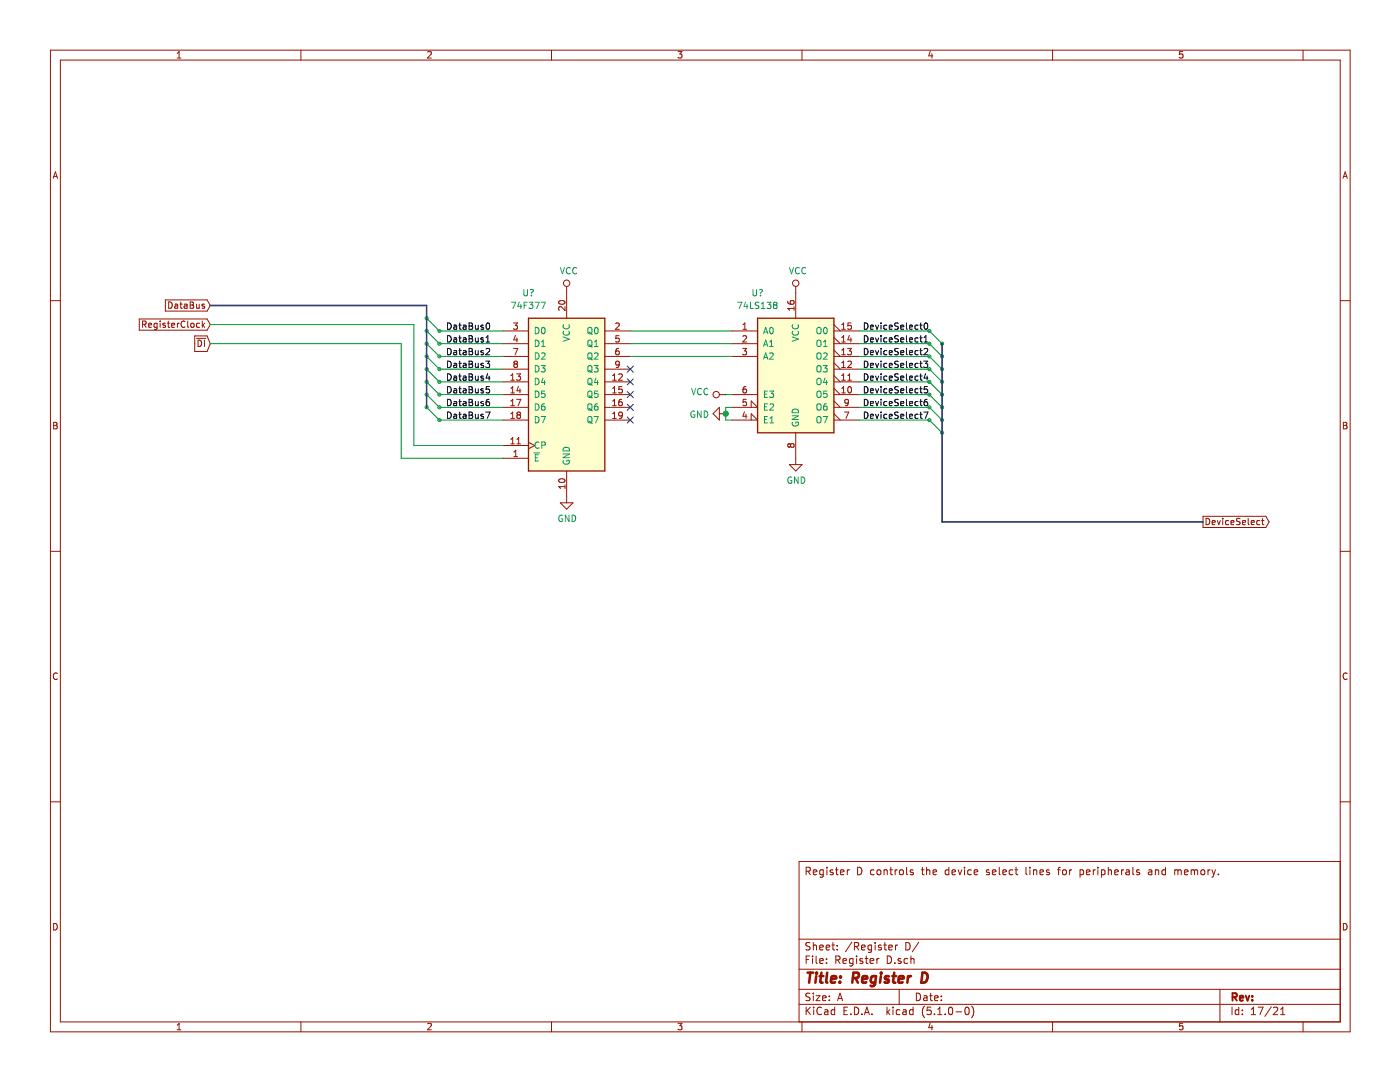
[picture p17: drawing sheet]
<svg xmlns="http://www.w3.org/2000/svg" width="279mm" height="216mm" viewBox="0 0 279 216" stroke-linecap="round" stroke-linejoin="round" font-family="sans-serif">
<g fill="none" stroke="#981200" stroke-width=".2">
<path d="M10.1 10h259.3v195.9h-259.3zM12 12h255.5v191.9h-255.5zM35.4 11.6h.7M35.4 10.6l.3-.3v1.3M60.1 10v2M85.3 10.4l.6-.1 .2 .3-.8 1h.8M110.1 10v2M135.3 10.3h.8l-.4 .5 .3 .1v.6l-.1 .1-.6-.1M160.1 10v2M185.7 10.2l-.4 1h.9M186 10.7v.9M210.1 10v2"/>
<path d="M236 10.3h-.6v.6l.2-.1h.4v.7l-.1 .1-.5-.1M260.1 10v2M10.6 35.6l.5-1.3 .4 1.3M10.7 35.2h.7M268 35.6l.5-1.3 .4 1.3M268.1 35.2h.7M10.1 60h1.9M33 59.8h8.3l.7 1.2-.7 1.1h-8.3zM113.1 57.1v6.4M158.8 57.1v6.4M267.5 60h1.9M27.8 63.7h13.5l.7 1.1-.7 1.1h-13.5z"/>
<path d="M28.5 64.7h.6v-.5l-.6-.1v1.2M28.8 64.7l.4 .6M29.7 64.9l.6-.1-.1-.3h-.3l-.2 .2v.6h.5M31.3 64.5h-.3l-.3 .2 .2 .6h.4M31.3 64.5v1.1l-.2 .2-.3-.1M32 64.1v.1M32 64.5v.8M33 64.5h-.3l-.2 .2 .1 .1 .4 .2v.3h-.5M33.4 64.5h.5M33.6 64.1v1.1l.3 .1M33.7 60.2a.64 .64 0 0 1 .7 .7 .64 .64 0 0 1-.7 .6zM34.2 64.9l.7-.1-.1-.3h-.4l-.2 .2 .1 .6h.5"/>
<path d="M34.9 60.7h.5l.1 .8M35.4 64.5v.8M35.5 61h-.5l-.1 .2 .1 .3h.5M35.8 64.5l-.4 .2M35.9 60.7h.5M36.1 60.2v1.1l.3 .2M36.8 60.7h.5v.8M36.9 64.2a.56 .56 0 0 0-.8 .5 .56 .56 0 0 0 .8 .5M37.3 61h-.4l-.2 .2 .1 .3h.5M37.5 64.1v1.1l.1 .1M38 60.2l.6 .2v.3l-.2 .2 .3 .2-.1 .4h-.6zM38 60.9h.4"/>
<path d="M38.2 64.5h.3l.2 .2-.1 .6h-.3l-.2-.2zM38.9 67h2.4l.7 1.6-.7 1.5h-2.4zM39.2 60.7l.1 .8 .5-.1M39.2 67.5h1.9M39.5 67.9a.64 .64 0 0 1 .7 .6 .64 .64 0 0 1-.7 .6zM39.8 60.7v.8M39.8 64.5h-.3l-.3 .2 .1 .6h.5M40.4 64.1v1.2M40.5 64.8l.3 .5M40.8 60.7h-.3l-.2 .2 .1 .1 .4 .2v.3h-.5M40.8 67.9v1.2M40.8 64.5l-.4 .5"/>
<path d="M100.4 76.2h5.1M100.4 78.7h5.1M100.4 66h5.1M100.4 68.6h5.1M100.4 71.1h5.1M100.4 73.7h5.1M101.9 75l.4-.4v1.3M101.9 77.5l.4-.4v1.3M101.9 75.9h.8M101.9 78.4h.8M102.5 64.4h.8l-.4 .5 .3 .1 .1 .5-.3 .2-.5-.1M102.5 69.5h.8l-.5 1.3"/>
<path d="M102.8 72.6l-.3-.2 .3-.3h.2l.3 .2-.3 .3M102.8 72.6l-.3 .2v.3l.3 .2h.4l.1-.2v-.3l-.3-.2M102.8 72.6h.2M102.9 66.9l-.4 .9h.8M103.1 74.6h.8l-.4 .5 .3 .1 .1 .4-.3 .3-.5-.2M103.1 79.7h.8l-.5 1.2M103.2 67.4v.8M103.5 77.1l-.3 .9h.7M103.8 77.6v.8M111.6 60.1a.61 .61 0 0 1 .7-.2 .61 .61 0 0 1 .4 .6 .76 .76 0 0 1-1.2-.2zM112.8 61.2v.8l-1-.8-.3 .2 .1 .5M120.7 76.2h5.1"/>
<path d="M120.7 78.7h5.1M120.7 66h5.1M120.7 68.6h5.1M120.7 71.1h5.1M120.7 73.7h5.1M122.3 75.9h.7M122.3 75l.3-.4v1.3M122.3 77.5l.3-.4v1.3M122.3 78.4h.7M122.9 64.6l.4-.2 .3 .4-.8 .9h.8M123.5 74.7l.5-.1 .2 .4-.8 .9h.8M123.5 69.5h-.3a.79 .79 0 0 0-.1 1.3l.4-.1 .1-.4-.3-.3h-.2l-.2 .3"/>
<path d="M123.5 67h-.6v.6l.4-.1 .3 .2v.3l-.3 .2-.4-.1M123.6 72.6l-.3 .2h-.3l-.1-.2v-.4l.4-.1 .3 .2-.2 .9-.4 .1M124.1 79.7l-.4 .1-.2 .4v.6l.6 .1 .1-.2-.1-.5h-.4l-.2 .2M124.1 77.1h-.6v.6l.5-.1 .2 .3v.3l-.2 .2-.5-.1M143.6 78.7h1.2M146.1 78.7h5.1M146.1 66h5.1M146.1 68.6h5.1M146.1 71.1h5.1M148.2 69.5h.8l-.4 .5 .3 .1 .1 .5-.3 .2-.5-.1M148.3 64.8l.3-.4v1.3M148.3 65.7h.7"/>
<path d="M148.3 67.1l.4-.1 .3 .3-.8 .9h.8M148.9 77.1h-.3a.79 .79 0 0 0-.1 1.3h.4l.1-.5-.3-.3h-.2l-.2 .3M148.9 79.7h-.6v.6l.4-.1 .3 .2v.3l-.3 .2-.4-.1M157.2 60.1l.1 .4 .5 .2h.5l.1-.6-.2-.1-.4 .1-.1 .4 .2 .2M158.5 61.2v.7M158.5 61.5h-1.3l.4 .4M166.4 76.2h5.1M166.4 78.7h5.1M166.4 66h5.1M166.4 68.6h5.1M166.4 71.1h5.1M166.4 73.7h5.1"/>
<path d="M166.4 77.5l1.3 1.2M166.4 74.9l1.3 1.3M166.4 72.4l1.3 1.3M166.4 69.8l1.3 1.3M166.4 67.3l1.3 1.3M166.4 64.8l1.3 1.2M168 75.9h.7M168 78.4h.7M168 65.7h.7M168 68.2h.7M168 70.8h.7M168 73.3h.7"/>
<path d="M168 64.8l.4-.4v1.3M168 67.3l.4-.3v1.2M168 69.9l.4-.4v1.3M168 72.4l.4-.3v1.2M168 75l.4-.4v1.3M168 77.5l.4-.4v1.3M169.1 69.5h.8l-.4 .5 .4 .1v.5l-.2 .2-.6-.1M169.2 75.9h.7M169.2 72.2l.5-.1 .2 .3-.8 .9h.8M169.2 75l.4-.4v1.3M169.4 77.2l.1-.1a.67 .67 0 0 1 .4 .7 .67 .67 0 0 1-.4 .6 .83 .83 0 0 1-.1-1.2zM169.5 66.9l-.3 .9h.8"/>
<path d="M169.8 67.4v.8M169.9 64.4h-.7v.6l.5-.1 .2 .3v.3l-.2 .2-.5-.1M10.7 84.3h.4l.3 .2-.3 .4 .3 .2-.2 .5h-.5zM10.7 84.9h.4M100.4 91.4h5.1M100.4 88.9h5.1M100.4 81.3h5.1M100.4 83.8h5.1M101.9 88.6h.8M101.9 80l.4-.3v1.2M101.9 82.6l.4-.4v1.3M101.9 87.7l.4-.4v1.3"/>
<path d="M101.9 80.9h.8M101.9 83.5h.8M102.5 91.1h.8M102.5 90.2l.4-.4v1.3M103.2 88.6h.7M103.2 87.7l.3-.4v1.3M103.4 82.8l-.2-.3 .2-.3h.2l.3 .3-.3 .3M103.4 82.8l-.2 .2v.4l.2 .1 .4-.1 .1-.1v-.3l-.3-.2M103.4 82.8h.2M105.5 88.3l1.2 .6-1.2 .6M111.6 95.7a.61 .61 0 0 1 .7-.2 .61 .61 0 0 1 .4 .6 .76 .76 0 0 1-1.2-.3zM112.8 96.7v.8"/>
<path d="M112.8 97.1h-1.3l.3 .4M113.1 94v6.3M120.7 81.3h5.1M120.7 83.8h5.1M122.3 80l.3-.3v1.2M122.3 82.6l.3-.4v1.3M122.3 80.9h.7M122.3 83.5h.7M124.2 82.8l-.2 .2h-.4l-.1-.2 .1-.5 .4-.1 .1 .1a.84 .84 0 0 1-.3 1.2h-.2M143.6 82.5h1.2M143.6 81.3v2.5l-1.3-1.3zM146.1 81.3h5.1l-1.3-1.3v1.3"/>
<path d="M146.1 83.8h5.1l-1.3-1.3v1.3M148.6 82.2l-.3 .9h.8M148.9 82.7v.8M157.5 92.7h2.6l-1.3 1.3zM157.8 88.8l.2-.3h.2l.3 .3-.1 .3-.2 .2h-.2l-.2-.3M157.8 88.8l-.3-.3-.3 .3v.2l.3 .3 .3-.3M157.8 88.8v.2M158.8 86.4v6.3M166.4 81.3h5.1M166.4 83.8h5.1M166.4 82.5l1.3 1.3M166.4 80l1.3 1.3"/>
<path d="M168.5 82.2h.9l-.6 1.3M169.3 80.2l-.2 .3-.4-.1-.1-.2 .1-.4 .4-.1 .2 .2-.2 .9-.4 .1M268.1 84.3h.4l.3 .2-.3 .4 .3 .2-.2 .5h-.5zM268.1 84.9h.4M10.1 110h1.9M111.8 100.3h2.6l-1.3 1.3zM240.1 103h12.5l.7 1.1-.7 1.2h-12.5zM240.7 103.4a.64 .64 0 0 1 .7 .7 .64 .64 0 0 1-.7 .6zM241.9 104.3l.6-.1-.1-.3h-.3l-.2 .1 .1 .6h.4M243 103.9l.2 .8 .3-.8M244 103.4v.2M244 103.9v.8"/>
<path d="M245.2 103.9h-.4l-.2 .2 .1 .5h.5M245.7 104.3l.6-.1-.1-.3h-.3l-.2 .1v.6h.5M247.5 103.5l-.5-.1-.2 .2 .1 .4 .5 .2 .1 .3-.3 .2-.4-.1M248 104.3l.6-.1-.1-.3h-.4l-.1 .1v.6h.5M249.1 103.4v1.1l.2 .2M249.7 104.3l.6-.1v-.3h-.4l-.2 .1 .1 .6h.5M251.4 103.9h-.3l-.3 .2 .1 .5h.5M251.8 103.9h.5M251.9 103.4v1.1l.4 .2M267.5 110h1.9M11.4 134.4a.62 .62 0 0 0-.8 .4 .62 .62 0 0 0 .6 .8l.2-.1M268.8 134.4a.62 .62 0 0 0-.8 .4 .62 .62 0 0 0 .6 .8l.2-.1"/>
<path d="M10.1 160h1.9M267.5 160h1.9M160.9 173.8h.7l.1-.2-.1-.5h-.7v1.4M161.2 173.8l.5 .7M162.3 174.1l.7-.2-.1-.3h-.4l-.2 .2 .1 .7h.5M164.3 173.6h-.4l-.3 .2 .1 .6 .2 .1h.4M164.3 173.6l-.1 1.3-.2 .2-.3-.1M165 173.1v.1M165 173.6v.9M166.2 173.6h-.3l-.2 .2v.2l.5 .1v.4h-.5M166.7 173.6h.6M166.9 173.1v1.2l.4 .2"/>
<path d="M167.7 174.1l.7-.2v-.3h-.4l-.3 .2 .1 .7h.6M169.1 173.6v.9M169.5 173.6h-.3l-.1 .2M171.2 173.1a.76 .76 0 0 1 .8 .7 .76 .76 0 0 1-.8 .7zM174.4 173.6h-.4l-.3 .2 .1 .6 .2 .1h.4M175.1 173.7l.2-.1 .4 .1v.7l-.2 .1-.4-.1zM176.4 173.7l.2-.1h.4l.1 .9M176.4 173.6v.9M177.6 173.6h.5M177.8 173.1v1.2l.3 .2M178.6 173.6v.9M179.1 173.6l-.5 .2"/>
<path d="M179.6 173.7l.2-.1 .4 .1v.7l-.2 .1-.4-.1zM180.9 173.1v1.2l.2 .2M182.2 173.6a.37 .37 0 0 0-.6 .2l.1 .2 .5 .1 .1 .2-.2 .2h-.5M183.9 173.6h.5M184.1 173.1v1.2l.3 .2M184.9 173.7l.1-.1a.37 .37 0 0 1 .6 .2v.7M184.9 173.1v1.4M186.2 174.1l.7-.2-.1-.3h-.4l-.2 .2 .1 .7h.5M189.4 173.6h-.5l-.3 .2 .1 .6 .2 .1h.5M189.4 173.1v1.4M190 174.1l.7-.2-.1-.3h-.4l-.2 .2 .1 .7h.5M191.2 173.6l.4 .9 .3-.9"/>
<path d="M192.5 173.1v.1M192.5 173.6v.9M193.9 173.6h-.5l-.3 .2 .1 .6 .2 .1h.5M194.4 174.1l.7-.2v-.3h-.5l-.2 .2 .1 .7h.6M197.4 173.6h-.3l-.2 .2v.2l.5 .1v.4h-.5M198 174.1l.8-.2-.1-.3h-.4l-.3 .2 .1 .7h.6M199.4 173.1v1.2l.2 .2M200.1 174.1l.7-.2v-.3h-.5l-.2 .2 .1 .7h.6M202.1 173.6h-.4l-.3 .2 .1 .6 .2 .1h.4M202.5 173.6h.6M202.8 173.1v1.2l.3 .2M204.8 173.1v1.2l.2 .2"/>
<path d="M205.5 173.1v.1M205.5 173.6v.9M206.3 173.7v-.1a.37 .37 0 0 1 .6 .2v.7M206.3 173.6v.9M207.5 174.1l.8-.2-.1-.3h-.4l-.3 .2 .1 .7h.6M209.4 173.6h-.4l-.2 .2 .1 .2 .5 .1v.4h-.6M211.1 173.6h.5M211.6 173.1l-.3 .2v1.2M212.1 173.7l.2-.1 .5 .1v.7l-.2 .1-.5-.1zM213.5 173.6v.9M213.9 173.6l-.4 .2M215.6 173.6h.4l.3 .2-.1 .6-.2 .1h-.4"/>
<path d="M215.6 173.6v1.5M216.8 174.1l.7-.2v-.3h-.5l-.2 .2 .1 .7h.6M218.2 173.6v.9M218.6 173.6l-.4 .2M219.1 173.1v.1M219.1 173.6v.9M219.8 173.6h.4l.3 .2v.6l-.3 .1h-.4M219.8 173.6v1.5M221.2 173.7v-.1a.37 .37 0 0 1 .6 .2v.7M221.2 173.1v1.4M222.5 174.1l.7-.2-.1-.3h-.4l-.2 .2v.7h.6M223.8 173.6v.9"/>
<path d="M224.2 173.6l-.4 .2M224.7 173.6h.6l.1 .9M225.4 173.9l-.5 .1-.2 .2 .2 .3h.5M226.1 173.1v1.2l.2 .2M227.4 173.6h-.4l-.2 .2 .1 .2 .5 .1v.4h-.6M229.2 173.6h.6l.1 .9M229.9 173.9l-.5 .1-.2 .2 .2 .3h.5M230.6 173.7l.1-.1a.37 .37 0 0 1 .5 .2v.7M230.6 173.6v.9M232.6 173.6h-.4l-.3 .2 .1 .6 .2 .1h.4M232.6 173.1v1.4M234.4 173.7l.5-.1 .2 .2"/>
<path d="M234.4 173.6v.9M235.1 173.8a.36 .36 0 0 1 .3-.3 .36 .36 0 0 1 .3 .3v.7M235.1 173.8v.7M236.4 174.1l.7-.2-.1-.3h-.4l-.2 .2 .1 .7h.5M237.7 173.7l.1-.1a.37 .37 0 0 1 .6 .2M237.7 173.6v.9M238.4 173.8l.2-.2h.3l.1 .9M238.4 173.8v.7M239.7 173.7l.3-.1 .4 .1v.6l-.1 .2h-.3l-.3-.1zM241.1 173.6v.9M241.5 173.6l-.4 .2M241.9 173.6l.3 .9"/>
<path d="M242.2 174.5l-.1 .4-.2 .2M242.6 173.6l-.4 .9M243.2 174.4v.1M267.5 171.9h-108v32M10.7 184.3a.65 .65 0 0 1 .7 .6 .65 .65 0 0 1-.7 .7zM159.5 197.4h108M159.5 193.4h108M159.5 187.4h108M160.9 191.5h.5M161.6 190.8h-.7v1.5M161.7 198.2h-.6l-.3 .3 .1 .3 .7 .3v.4l-.2 .2-.6-.1M161.7 188.1h-.6l-.3 .2 .1 .4 .7 .3v.4l-.2 .2-.6-.1"/>
<path d="M162.2 190.8v.1M162.2 191.3v1M162.3 188.1v1.5M162.3 198.2v.1M162.3 198.7v1M162.3 188.7l.2-.1h.4v1M162.9 198.7h.8l-.8 1h.8M162.9 190.8v1.2l.2 .3M163.6 189.1l.7-.2-.1-.3h-.4l-.2 .2 .1 .7h.5M163.6 191.8l.7-.2-.1-.3h-.4l-.2 .2 .1 .7h.5M164.2 199.2l.7-.2-.1-.2-.4-.1-.2 .2v.7h.6M164.9 189.1l.7-.2-.1-.3h-.4l-.2 .2 .1 .7h.5"/>
<path d="M165 192.1v.2M165 191.3v.2M165.5 198.8v.1M165.5 199.5v.2M166 188.6h.6M166.2 188.1v1.3l.4 .2M166.8 191.5h.7l.1-.6-.2-.1h-.6v1.5M167.1 189.4v.2M167.1 188.6v.2M167.2 199.7l.4-1.5 .6 1.5M167.2 191.5l.4 .8M167.3 199.2h.7"/>
<path d="M168.2 191.8l.7-.2v-.3h-.5l-.2 .2 .1 .7h.6M170 188l-1.3 1.9M170.2 191.3h-.4l-.3 .2 .1 .6 .2 .2 .4-.1M170.2 191.3v1.2l-.3 .3-.3-.1M170.5 188.8h.7l.2-.2-.1-.4-.2-.1h-.6v1.5M170.9 188.8l.5 .8M170.9 190.8v.1M170.9 191.3v1M171.9 189.1l.7-.2v-.3h-.5l-.2 .2 .1 .7h.6M172.1 191.3h-.3l-.2 .2 .1 .2 .4 .1v.4h-.5M172.6 191.3h.6M172.9 190.8v1.2l.3 .3"/>
<path d="M173.6 191.8l.8-.2-.1-.3h-.4l-.3 .2 .1 .7h.6M173.9 188.6h-.4l-.3 .2 .1 .6 .2 .2 .4-.1M173.9 188.6v1.2l-.3 .3-.3-.1M174.7 188.1v.1M174.7 188.6v1M175 191.3v1M175.4 191.3h-.3l-.1 .2M175.9 188.6a.37 .37 0 0 0-.6 .2l.1 .2 .5 .1v.2l-.2 .3-.4-.1M176.4 188.6h.5M176.6 188.1v1.3l.3 .2M177.1 190.8a.76 .76 0 0 1 .8 .7 .76 .76 0 0 1-.8 .8zM177.4 189.1l.7-.2-.1-.3h-.4l-.2 .2v.7h.6"/>
<path d="M178.6 192.1v.2M178.7 188.6v1M179.2 188.6l-.5 .2M179.5 197.4v3M179.8 191.3h-.4l-.2 .2 .1 .2 .5 .1v.4h-.6M180.8 188.1a.76 .76 0 0 1 .8 .7 .76 .76 0 0 1-.8 .8zM181.1 191.3h-.4l-.3 .2 .1 .6 .2 .2 .4-.1M181.8 191.4l.2-.1h.4v1M181.8 190.8v1.5M182.9 198.2a.75 .75 0 0 1 .8 .7 .75 .75 0 0 1-.8 .8zM183.4 188l-1.3 1.9M184.4 198.8h.5l.1 .9"/>
<path d="M185 199l-.5 .1-.2 .2 .2 .4 .5-.1M185.5 198.7h.6M185.7 198.2v1.3l.4 .2M186.5 199.2l.7-.2v-.2l-.5-.1-.2 .2 .1 .7h.6M187.9 199.5v.2M187.9 198.8v.1M243.5 197.4v6.5M268.1 184.3a.65 .65 0 0 1 .7 .6 .65 .65 0 0 1-.7 .7zM35.4 204.5l.3-.3v1.3M35.4 205.5h.7M60.1 203.9v2M85.3 204.3l.6-.1 .2 .3-.8 1h.8"/>
<path d="M110.1 203.9v2M135.3 204.2h.8l-.4 .5 .3 .1v.6l-.1 .1-.6-.1M159.5 200.4h108M160.1 203.9v2M160.9 201v1.5M161.1 201.6l.6 .9M161.7 201l-.8 .8M162.4 201v.1M162.4 201.5v1M163.9 201.1a.59 .59 0 0 0-.7 0 .59 .59 0 0 0-.2 .7 .56 .56 0 0 0 .3 .6 .56 .56 0 0 0 .6-.1M164.6 201.5h.6v1M165.2 201.8l-.5 .1-.2 .2 .2 .4 .5-.1"/>
<path d="M166.6 201.5h-.5l-.2 .3v.5l.2 .2 .5-.1M166.6 201v1.5M168.4 201.7h.5M169.1 201h-.7v1.5h.7M169.8 202.3v.2M170.5 201a.76 .76 0 0 1 .9 .7 .76 .76 0 0 1-.9 .8zM172 202.3v.2M172.5 202.5l.5-1.5 .5 1.5M172.6 202h.8M174 202.3v.2M177 201v1.5M177.1 201.9l.5 .6"/>
<path d="M177.6 201.5l-.6 .5M178.2 201v.1M178.2 201.5v1M179.6 201.5h-.4l-.3 .3v.5l.3 .2 .4-.1M180.2 201.5h.6l.1 1M180.9 201.8l-.5 .1-.3 .2 .3 .4 .5-.1M182.2 201.5h-.4l-.3 .3 .1 .5 .2 .2 .4-.1M182.2 201v1.5M184.5 200.8a1.71 1.71 0 0 0 0 2.2M185.7 204.1l-.4 1h.9M185.8 201h-.7l-.1 .7 .2-.2 .5 .1 .2 .2-.1 .5-.2 .2-.6-.2M186 204.6v.9"/>
<path d="M186.5 202.3v.2M187.1 202.5h.9M187.1 201.4l.5-.4v1.5M188.6 202.3v.2M189.4 201.1l.4-.1a.94 .94 0 0 1 0 1.5 .82 .82 0 0 1-.4-1.4zM190.8 201.9h1.1M192.8 201h.1a.8 .8 0 0 1 .5 .7 .8 .8 0 0 1-.5 .8 1 1 0 0 1-.1-1.5zM193.9 200.8a1.71 1.71 0 0 1 0 2.2M210.1 203.9v2M236 204.2h-.6v.6l.2-.1h.4v.7l-.1 .1-.5-.1M245.9 201v1.5M247.2 201.5h-.4l-.3 .3 .1 .6h.6"/>
<path d="M247.2 201v1.5M247.9 202.3v.2M247.9 201.5v.2M249.7 202.5h.9M249.7 201.4l.4-.4v1.5M251.1 201h1l-.7 1.5M253.7 200.9l-1.3 1.9M254.1 201.1l.6-.1 .3 .4-.9 1.1h.9M255.6 202.5h.8M255.6 201.4l.4-.4v1.5M260.1 203.9v2"/>
<circle cx="113.1" cy="56.5" r=".64"/>
<circle cx="158.8" cy="56.5" r=".64"/>
<circle cx="142.9" cy="78.7" r=".64"/>
</g>
<g fill="none" stroke="#009596" stroke-width=".2">
<path d="M104.6 57.8v1l.2 .2h.4l.1-.2v-1M105.8 57.8h.4a.43 .43 0 0 1-.1 .7M106.1 58.9v.1M111.8 53.4l.4 1.2 .5-1.2M113.8 53.5a.56 .56 0 0 0-.8 .5 .56 .56 0 0 0 .8 .5M115.1 53.5a.56 .56 0 0 0-.8 .5 .56 .56 0 0 0 .8 .5M150.3 57.8v1l.2 .2h.4l.1-.2v-1M151.5 57.8h.4a.43 .43 0 0 1-.1 .7M151.8 58.9v.1M157.5 53.4l.5 1.2 .4-1.2M159.5 53.5a.56 .56 0 0 0-.8 .5 .56 .56 0 0 0 .8 .5M160.8 53.5a.56 .56 0 0 0-.8 .5 .56 .56 0 0 0 .8 .5"/>
<path d="M102.1 60.3h.8l-.5 1.3M103.6 60.2l-.3 .9h.8M103.9 60.7v.9M104.6 60.9h.4M105.2 60.3h-.6v1.3M105.6 60.3h.8l-.5 .5 .4 .1v.5l-.2 .2-.5-.2M106.8 60.3h.8l-.5 1.3M106.8 65.3a.64 .64 0 0 1 .8 .7 .64 .64 0 0 1-.8 .6zM106.8 67.9a.64 .64 0 0 1 .8 .6 .64 .64 0 0 1-.8 .6zM106.8 70.4a.64 .64 0 0 1 .8 .6 .64 .64 0 0 1-.8 .7zM106.8 72.9a.64 .64 0 0 1 .8 .7 .64 .64 0 0 1-.8 .6zM106.8 75.5a.64 .64 0 0 1 .8 .6 .64 .64 0 0 1-.8 .7z"/>
<path d="M106.8 78a.64 .64 0 0 1 .8 .7 .64 .64 0 0 1-.8 .6zM108 72.9h.8l-.4 .5 .3 .2 .1 .4-.3 .2-.5-.1M108 60.3h.8l-.5 1.3M108.1 70.5l.4-.1 .3 .4-.8 .9h.8M108.1 68.2l.3-.3v1.2M108.1 69.1h.7M108.2 65.5l.2-.2a.67 .67 0 0 1 .4 .7 .67 .67 0 0 1-.4 .6l-.3-.5zM108.4 75.4l-.3 .9h.7M108.7 75.9v.9M108.7 78h-.6v.6l.4-.1 .3 .3v.3l-.3 .2-.4-.1M112.4 67.2l1.2 .5-1.2 .4M112.5 64.8a.56 .56 0 0 0 .5 .8 .56 .56 0 0 0 .5-.8"/>
<path d="M112.5 66.1a.56 .56 0 0 0 .5 .8 .56 .56 0 0 0 .5-.8M117.4 75.7l.2-.2a.44 .44 0 0 1 .5 .4v.7l-.5 .2-.2-.2zM117.4 65.5l.2-.2a.44 .44 0 0 1 .5 .5v.6l-.5 .2-.2-.2zM117.4 68l.2-.1a.44 .44 0 0 1 .5 .4v.7l-.5 .1-.2-.1zM117.4 70.6l.2-.2a.44 .44 0 0 1 .5 .4v.7l-.5 .2-.2-.2zM117.4 73.1l.2-.2a.44 .44 0 0 1 .5 .5v.6l-.5 .2-.2-.2zM117.4 78.2l.2-.2a.44 .44 0 0 1 .5 .5v.6l-.5 .2-.2-.2zM117.6 76.5l.6 .4M117.6 79l.6 .4M117.6 66.3l.6 .4M117.6 68.8l.6 .5M117.6 71.4l.6 .4"/>
<path d="M117.6 73.9l.6 .4M118.6 72.9h.8l-.5 .5 .4 .2v.5l-.2 .1-.5-.1M118.6 70.5l.5-.1 .3 .4-.8 .9h.8M118.6 69.1h.8M118.6 68.2l.4-.3v1.2M118.8 65.5l.1-.2a.67 .67 0 0 1 .5 .7 .67 .67 0 0 1-.5 .6l-.3-.5zM118.9 75.4l-.3 .9h.8M119.2 75.9v.9M119.3 78h-.6l-.1 .6 .2-.1 .5 .1v.6l-.2 .1-.5-.1M138 77.5l.4 1.3 .4-1.3M140 77.6a.56 .56 0 0 0-.8 .5 .56 .56 0 0 0 .8 .5M141.3 77.6a.56 .56 0 0 0-.8 .5 .56 .56 0 0 0 .8 .5"/>
<path d="M147.2 60.3h.9l-.6 1.3M148.8 60.2l-.3 .9h.8M149.1 60.7v.9M149.8 60.3v1.3h.5M151.4 60.4l-.4-.1-.2 .1v.5l.6 .2v.2l-.2 .3-.5-.1M151.9 61.6h.8M151.9 60.7l.4-.4v1.3M152.4 66.6l.4-1.3 .4 1.3M152.4 69.1l.4-1.2 .4 1.2M152.4 71.7l.4-1.3 .4 1.3M152.5 66.2h.6M152.5 68.8h.6"/>
<path d="M152.5 71.3h.6M152.6 78.6h.4M153.1 60.3h.8l-.5 .5 .4 .1v.6l-.5 .1-.2-.2M153.2 78h-.6v1.3h.6M153.6 78h.8l-.4 .5 .3 .1 .1 .5-.3 .2-.5-.1M153.6 69.1h.7M153.6 70.5l.5-.1 .2 .4-.8 .9h.8M153.6 68.2l.4-.3v1.2M153.8 65.4l.1-.1a.69 .69 0 0 1 .4 .7 .69 .69 0 0 1-.4 .6 .83 .83 0 0 1-.1-1.2zM154.6 60.9l-.2-.3 .2-.3 .4 .1v.3l-.2 .2M154.6 60.9l-.2 .2v.2l.2 .3h.2l.3-.3-.1-.3-.2-.1M154.6 60.9h.2"/>
<path d="M158.1 67.2l1.3 .5-1.3 .4M158.2 66.1a.56 .56 0 0 0 .5 .8 .56 .56 0 0 0 .5-.8M158.2 64.8a.56 .56 0 0 0 .5 .8 .56 .56 0 0 0 .5-.8M163.1 75.7l.2-.2a.44 .44 0 0 1 .6 .4l-.1 .7-.5 .2-.2-.2zM163.1 78.2l.2-.2a.44 .44 0 0 1 .6 .5l-.1 .6-.5 .2-.2-.2zM163.1 65.5l.2-.2a.44 .44 0 0 1 .6 .5l-.1 .6-.5 .2-.2-.2zM163.1 68l.2-.1a.44 .44 0 0 1 .6 .4l-.1 .7-.5 .1-.2-.1zM163.1 70.6l.2-.2a.44 .44 0 0 1 .6 .4l-.1 .7-.5 .2-.2-.2zM163.1 73.1l.2-.2a.44 .44 0 0 1 .6 .5l-.1 .6-.5 .2-.2-.2zM164.3 72.9h.8l-.5 .5 .4 .2v.5l-.2 .1-.5-.1M164.3 69.1h.8M164.3 70.5l.5-.1 .3 .4-.8 .9h.8"/>
<path d="M164.3 68.2l.4-.3v1.2M164.5 65.5l.1-.2a.67 .67 0 0 1 .5 .7 .67 .67 0 0 1-.5 .6l-.3-.5zM164.6 75.4l-.3 .9h.8M165 75.9v.9M165 78h-.6l-.1 .6 .2-.1 .5 .1v.6l-.2 .1-.5-.1M106.6 90.4h1.1M106.8 91.3h.5M106.8 80.6a.64 .64 0 0 1 .8 .6 .64 .64 0 0 1-.8 .6zM106.8 83.1a.64 .64 0 0 1 .8 .6 .64 .64 0 0 1-.8 .7zM107.4 90.7h-.6v1.3h.6M107.6 88.3a.56 .56 0 0 0-.8 .5 .56 .56 0 0 0 .8 .5M108 83.1h.8l-.5 1.3"/>
<path d="M108.1 88.8l.7-.1v-.4l-.7-.1v1.3M108.7 80.6l-.5 .1-.1 .4v.6l.6 .1 .1-.2-.1-.5h-.4l-.2 .2M112.4 90.6h1.2l-1.2 .7h1.2M112.5 91.9a.59 .59 0 0 0 .5 .7 .59 .59 0 0 0 .6-.7l-.5-.1v.3M112.6 89.4a.67 .67 0 0 1 .7-.1 .67 .67 0 0 1 .3 .7h-1.2zM117.4 80.7l.2-.1a.44 .44 0 0 1 .5 .4v.7l-.5 .1-.2-.1zM117.4 83.3l.2-.2a.44 .44 0 0 1 .5 .4v.7l-.5 .2-.2-.2zM117.6 81.5l.6 .5M117.6 84.1l.6 .4M118.6 83.1h.8l-.5 1.3M119.2 80.6h-.2a.79 .79 0 0 0-.1 1.2l.4-.1v-.5l-.4-.1-.3 .2M138.6 82.1a.59 .59 0 0 0-.7 .6 .59 .59 0 0 0 .7 .5l.1-.4h-.3"/>
<path d="M139.9 82v1.3l-.7-1.3v1.3M140.5 82a.64 .64 0 0 1 .8 .7 .64 .64 0 0 1-.8 .6zM152.6 83.7h.4M152.6 81.2h.4M153.2 80.6h-.6v1.2h.6M153.2 83.1h-.6v1.3h.6M153.7 80.7l.4-.1 .3 .3-.8 .9h.8M153.7 84.4h.7M153.7 83.5l.3-.4v1.3M157.9 95.2a.59 .59 0 0 0-.7 .6 .59 .59 0 0 0 .7 .6l.1-.5h-.2M158.1 83h1.3l-1.3 .7h1.3M158.2 84.3a.59 .59 0 0 0 .5 .7 .59 .59 0 0 0 .6-.7l-.5-.1v.3"/>
<path d="M158.3 81.7a.67 .67 0 0 1 .7 0 .67 .67 0 0 1 .4 .6h-1.3zM159.3 95.2v1.2l-.7-1.2v1.2M159.9 95.2a.64 .64 0 0 1 .7 .6 .64 .64 0 0 1-.7 .6zM163.1 80.7l.2-.1a.44 .44 0 0 1 .6 .4l-.1 .7-.5 .1-.2-.1zM163.1 83.3l.2-.2a.44 .44 0 0 1 .6 .4l-.1 .7-.5 .2-.2-.2zM164.3 83.1h.8l-.5 1.3M165 80.6h-.3a.79 .79 0 0 0-.1 1.2l.4-.1v-.5l-.4-.1-.3 .2M112.2 102.9a.59 .59 0 0 0-.7 .5 .59 .59 0 0 0 .7 .6l.1-.5h-.3M113.6 102.8v1.3l-.8-1.3v1.3M114.2 102.8a.64 .64 0 0 1 .7 .6 .64 .64 0 0 1-.7 .7z"/>
</g>
<g fill="#fffecd" stroke="#fffecd" stroke-width=".25">
<path d="M105.5 63.5h15.2v30.5h-15.2z" fill-rule="evenodd"/>
<path d="M151.2 63.5h15.2v22.9h-15.2z" fill-rule="evenodd"/>
</g>
<path d="M105.5 63.5h15.2v30.5h-15.2zM151.2 63.5h15.2v22.9h-15.2z" fill="none" stroke="#981200" stroke-width=".25"/>
<g fill="none" stroke="#009300" stroke-width=".2">
<path d="M42 68.6h38.1v22.8h20.3M42 64.8h40.6v24.1h17.8M85.1 78.7l2.6 2.6h12.7M85.1 66l2.6 2.6h12.7M85.1 68.6l2.6 2.5h12.7M85.1 71.1l2.6 2.6h12.7M85.1 73.7l2.6 2.5h12.7M85.1 76.2l2.6 2.5h12.7M85.1 63.5l2.6 2.5h12.7M125.8 71.1h20.3M125.8 68.6h20.3M125.8 66h20.3"/>
<path d="M144.8 78.7h1.3M171.5 78.7h14l2.5 2.6M171.5 76.2h14l2.5 2.5M171.5 73.7h14l2.5 2.5M171.5 71.1h14l2.5 2.6M171.5 68.6h14l2.5 2.5M171.5 66h14l2.5 2.6M85.1 81.3l2.6 2.5h12.7M146.1 81.3h-1.3v2.5h1.3M171.5 83.8h14l2.5 2.6M171.5 81.3h14l2.5 2.5"/>
<circle cx="85.1" cy="76.2" r=".3"/>
<circle cx="85.1" cy="66" r=".3"/>
<circle cx="85.1" cy="63.5" r=".3"/>
<circle cx="85.1" cy="71.1" r=".3"/>
<circle cx="85.1" cy="78.7" r=".3"/>
<circle cx="85.1" cy="68.6" r=".3"/>
<circle cx="85.1" cy="73.7" r=".3"/>
<circle cx="87.7" cy="76.2" r=".3"/>
<circle cx="87.7" cy="66" r=".3"/>
<circle cx="87.7" cy="73.7" r=".3"/>
<circle cx="87.7" cy="71.1" r=".3"/>
<circle cx="87.7" cy="68.6" r=".3"/>
<circle cx="87.7" cy="78.7" r=".3"/>
<circle cx="185.5" cy="68.6" r=".3"/>
<circle cx="185.5" cy="66" r=".3"/>
<circle cx="185.5" cy="78.7" r=".3"/>
<circle cx="185.5" cy="76.2" r=".3"/>
<circle cx="185.5" cy="71.1" r=".3"/>
<circle cx="185.5" cy="73.7" r=".3"/>
<circle cx="188" cy="68.6" r=".3"/>
<circle cx="188" cy="78.7" r=".3"/>
<circle cx="188" cy="76.2" r=".3"/>
<circle cx="188" cy="71.1" r=".3"/>
<circle cx="188" cy="73.7" r=".3"/>
<circle cx="85.1" cy="81.3" r=".3"/>
<circle cx="87.7" cy="81.3" r=".3"/>
<circle cx="87.7" cy="83.8" r=".3"/>
<circle cx="185.5" cy="83.8" r=".3"/>
<circle cx="185.5" cy="81.3" r=".3"/>
<circle cx="188" cy="83.8" r=".3"/>
<circle cx="188" cy="86.4" r=".3"/>
<circle cx="188" cy="81.3" r=".3"/>
</g>
<path d="M42 61h43.1v20.3M188 68.6v35.5h52.1" fill="none" stroke="#011996" stroke-width=".3"/>
<g fill="none" stroke="#000" stroke-width=".2">
<path d="M89.3 64.4a.64 .64 0 0 1 .8 .7 .64 .64 0 0 1-.8 .6zM89.3 67a.64 .64 0 0 1 .8 .6 .64 .64 0 0 1-.8 .6zM89.3 69.5a.64 .64 0 0 1 .8 .7 .64 .64 0 0 1-.8 .6zM89.3 72.1a.64 .64 0 0 1 .8 .6 .64 .64 0 0 1-.8 .6zM89.3 74.6a.64 .64 0 0 1 .8 .6 .64 .64 0 0 1-.8 .7zM89.3 77.1a.64 .64 0 0 1 .8 .7 .64 .64 0 0 1-.8 .6zM89.3 79.7a.64 .64 0 0 1 .8 .6 .64 .64 0 0 1-.8 .6zM90.6 64.9h.5v.8M90.6 67.5h.5v.7M90.6 70h.5v.8M90.6 72.5h.5v.8M90.6 75.1h.5v.8"/>
<path d="M90.6 77.6h.5v.8M91.1 65.2h-.4l-.2 .2 .1 .3h.5M91.1 67.7l-.4 .1-.2 .1 .1 .3h.5M91.1 70.3h-.4l-.2 .2 .1 .2h.5M91.1 72.8h-.4l-.2 .2 .1 .3h.5M91.1 75.3l-.4 .1-.2 .2 .1 .2h.5M91.1 77.9h-.4l-.2 .2 .1 .3h.5M91.6 64.9h.5M91.6 67.4h.5M91.6 70h.5M91.6 72.5h.5M91.6 75h.5"/>
<path d="M91.6 77.6h.5M91.8 64.4v1.1l.3 .2M91.8 67v1.1l.3 .1M91.8 69.5v1.1l.3 .2M91.8 72.1v1.1l.3 .1M91.8 74.6v1.1l.3 .2M91.8 77.1v1.1l.3 .2M91.8 79.7v1.1l.3 .1M92.5 64.9h.4l.1 .8M92.5 67.5h.4l.1 .7M92.5 70h.4l.1 .8M92.5 72.5h.4l.1 .8"/>
<path d="M92.5 75.1h.4l.1 .8M92.5 77.6h.4l.1 .8M93 65.2h-.4l-.2 .2 .1 .3h.5M93 67.7l-.4 .1-.2 .1 .1 .3h.5M93 70.3h-.4l-.2 .2 .1 .2h.5M93 72.8h-.4l-.2 .2 .1 .3h.5M93 75.3l-.4 .1-.2 .2 .1 .2h.5M93 77.9h-.4l-.2 .2 .1 .3h.5M93.6 64.4h.4l.3 .3-.3 .3 .3 .3-.2 .4h-.5zM93.6 67h.4l.3 .2-.3 .4 .3 .2-.2 .4h-.5zM93.6 69.5h.4l.3 .3-.3 .3 .3 .3-.2 .4h-.5zM93.6 72.1h.4l.3 .2-.3 .4 .3 .2-.2 .4h-.5z"/>
<path d="M93.6 74.6h.4l.3 .3-.3 .3 .3 .2-.2 .5h-.5zM93.6 77.1h.4l.3 .3-.3 .3 .3 .3-.2 .4h-.5zM93.6 79.7h.4l.3 .2-.3 .4 .3 .2-.2 .4h-.5zM93.6 65h.4M93.6 67.6h.4M93.6 70.1h.4M93.6 72.7h.4M93.6 75.2h.4M93.6 77.7h.4M94.9 64.9l.1 .8 .4-.1M94.9 67.4l.1 .8 .4-.1M94.9 70l.1 .7h.4"/>
<path d="M94.9 72.5l.1 .8 .4-.1M94.9 75l.1 .8 .4-.1M94.9 77.6l.1 .8 .4-.1M95.4 64.9v.8M95.4 67.4v.8M95.4 70v.8M95.4 72.5v.8M95.4 75v.9M95.4 77.6v.8M96.4 64.9h-.3l-.1 .1v.2l.4 .2v.3h-.4M96.4 67.5l-.3-.1-.1 .2v.2l.4 .1v.3h-.4M96.4 70h-.3l-.1 .1v.2l.4 .1v.3h-.4"/>
<path d="M96.4 72.5h-.3l-.1 .2v.1l.4 .2v.3h-.4M96.4 75.1l-.3-.1-.1 .2v.2l.4 .1v.3h-.4M96.4 77.6h-.3l-.1 .1v.2l.4 .2v.3h-.4M96.9 72.1h.8l-.4 .4 .4 .2-.1 .6h-.5l-.2-.1M97 69.6l.5-.1 .2 .4-.8 .9h.8M97 68.2h.7M97 67.3l.4-.3v1.2M97.1 64.6l.2-.2a.69 .69 0 0 1 .4 .7 .69 .69 0 0 1-.4 .6l-.3-.5zM97.3 74.5l-.3 .9h.8M97.6 79.7l-.4 .1a.87 .87 0 0 0 0 1.1l.5-.1v-.5l-.5-.1-.2 .2M97.6 75v.9M97.7 77.1h-.6l-.1 .6 .2-.1 .4 .1 .1 .6-.2 .1-.5-.1"/>
<path d="M172.5 64.4a.64 .64 0 0 1 .7 .7 .64 .64 0 0 1-.7 .6zM172.5 67a.64 .64 0 0 1 .7 .6 .64 .64 0 0 1-.7 .6zM172.5 69.5a.64 .64 0 0 1 .7 .7 .64 .64 0 0 1-.7 .6zM172.5 72.1a.64 .64 0 0 1 .7 .6 .64 .64 0 0 1-.7 .6zM172.5 74.6a.64 .64 0 0 1 .7 .6 .64 .64 0 0 1-.7 .7zM172.5 77.1a.64 .64 0 0 1 .7 .7 .64 .64 0 0 1-.7 .6zM172.5 79.7a.64 .64 0 0 1 .7 .6 .64 .64 0 0 1-.7 .6zM173.7 65.3l.6-.1-.1-.3h-.3l-.2 .1 .1 .7h.4M173.7 67.8l.6-.1-.1-.2-.3-.1-.2 .2 .1 .6h.4M173.7 70.4l.6-.1-.1-.3h-.3l-.2 .1 .1 .6h.4M173.7 72.9l.6-.1-.1-.3h-.3l-.2 .2 .1 .6h.4M173.7 75.4l.6-.1-.1-.2-.3-.1-.2 .2 .1 .6h.4"/>
<path d="M173.7 78l.6-.1-.1-.3h-.3l-.2 .1 .1 .7h.4M174.7 64.9l.3 .8 .3-.8M174.7 67.4l.3 .8 .3-.8M174.7 70l.3 .8 .3-.8M174.7 72.5l.3 .8 .3-.8M174.7 75l.3 .9 .3-.9M174.7 77.6l.3 .8 .3-.8M175.8 64.4v.2M175.8 64.9v.8M175.8 67v.1M175.8 67.4v.8M175.8 69.5v.1"/>
<path d="M175.8 70v.8M175.8 72.1v.1M175.8 72.5v.8M175.8 74.6v.1M175.8 75v.9M175.8 77.1v.2M175.8 77.6v.8M175.8 79.7v.1M177 64.9h-.4l-.2 .2 .1 .6h.5M177 67.5l-.4-.1-.2 .2 .1 .6h.5M177 70h-.4l-.2 .2 .1 .5h.5M177 72.5h-.4l-.2 .2 .1 .6h.5"/>
<path d="M177 75.1l-.4-.1-.2 .3 .1 .5h.5M177 77.6h-.4l-.2 .2 .1 .6h.5M177.5 65.3l.6-.1-.1-.3h-.3l-.2 .1v.7h.5M177.5 67.8l.6-.1-.1-.2-.3-.1-.2 .2v.6h.5M177.5 70.4l.6-.1-.1-.3h-.3l-.2 .1v.6h.5M177.5 72.9l.6-.1-.1-.3h-.3l-.2 .2v.6h.5M177.5 75.4l.6-.1-.1-.2-.3-.1-.2 .2v.6h.5M177.5 78l.6-.1-.1-.3h-.3l-.2 .1v.7h.5M179.3 64.5l-.5-.1-.3 .3 .2 .3 .5 .2v.4l-.1 .1h-.6M179.3 67.1l-.5-.1-.3 .2 .2 .3 .5 .3v.3l-.1 .1h-.6M179.3 69.6l-.5-.1-.3 .3 .2 .3 .5 .2v.4l-.1 .1-.6-.1M179.3 72.1h-.5l-.3 .2 .2 .3 .5 .2v.4l-.1 .1h-.6"/>
<path d="M179.3 74.7l-.5-.1-.3 .3 .2 .3 .5 .2v.3l-.1 .2-.6-.1M179.3 77.2l-.5-.1-.3 .3 .2 .3 .5 .2v.4l-.1 .1h-.6M179.3 79.8l-.5-.1-.3 .2 .2 .3 .5 .3v.3l-.1 .1h-.6M179.8 65.3l.6-.1-.1-.3h-.4l-.1 .1v.7h.5M179.8 67.8l.6-.1-.1-.2-.4-.1-.1 .2v.6h.5M179.8 70.4l.6-.1-.1-.3h-.4l-.1 .1v.6h.5M179.8 72.9l.6-.1-.1-.3h-.4l-.1 .2v.6h.5M179.8 75.4l.6-.1-.1-.2-.4-.1-.1 .2v.6h.5M179.8 78l.6-.1-.1-.3h-.4l-.1 .1v.7h.5M180.9 64.4v1.1l.2 .2M180.9 67v1.1l.2 .1M180.9 69.5v1.1l.2 .2"/>
<path d="M180.9 72.1v1.1l.2 .1M180.9 74.6v1.1l.2 .2M180.9 77.1v1.1l.2 .2M180.9 79.7v1.1l.2 .1M181.5 65.3l.6-.1v-.3h-.4l-.2 .1 .1 .7h.5M181.5 67.8l.6-.1v-.2l-.4-.1-.2 .2 .1 .6h.5M181.5 70.4l.6-.1v-.3h-.4l-.2 .1 .1 .6h.5M181.5 72.9l.6-.1v-.3h-.4l-.2 .2 .1 .6h.5M181.5 75.4l.6-.1v-.2l-.4-.1-.2 .2 .1 .6h.5M181.5 78l.6-.1v-.3h-.4l-.2 .1 .1 .7h.5M183.2 64.9h-.3l-.3 .2 .1 .6h.5M183.2 67.5l-.3-.1-.3 .2 .1 .6h.5"/>
<path d="M183.2 70h-.3l-.3 .2 .1 .5h.5M183.2 72.5h-.3l-.3 .2 .1 .6h.5M183.2 75.1l-.3-.1-.3 .3 .1 .5h.5M183.2 77.6h-.3l-.3 .2 .1 .6h.5M183.6 64.9h.5M183.6 67.4h.5M183.6 70h.5M183.6 72.5h.5M183.6 75h.5M183.6 77.6h.5M183.7 64.4v1.1l.4 .2M183.7 67v1.1l.4 .1"/>
<path d="M183.7 69.5v1.1l.4 .2M183.7 72.1v1.1l.4 .1M183.7 74.6v1.1l.4 .2M183.7 77.1v1.1l.4 .2M183.7 79.7v1.1l.4 .1M184.4 72.1h.7l-.4 .4 .4 .2v.5l-.2 .1-.5-.1M184.4 68.2h.7M184.4 69.6l.5-.1 .2 .4-.7 .9h.7M184.4 67.3l.4-.3v1.2M184.5 64.6l.2-.2a.67 .67 0 0 1 .5 .7 .67 .67 0 0 1-.5 .6l-.3-.5zM184.7 74.5l-.3 .9h.8M185 79.7h-.2a.79 .79 0 0 0-.1 1.2l.4-.1v-.5l-.4-.1-.3 .2"/>
<path d="M185 75v.9M185.1 77.1h-.6l-.1 .6 .2-.1 .5 .1v.6l-.2 .1-.5-.1M89.3 82.2a.64 .64 0 0 1 .8 .7 .64 .64 0 0 1-.8 .6zM90.6 80.2h.5v.7M90.6 82.7h.5v.8M91.1 80.4l-.4 .1-.2 .1 .1 .3h.5M91.1 83h-.4l-.2 .2 .1 .2h.5M91.6 80.1h.5M91.6 82.7h.5M91.8 82.2v1.1l.3 .2M92.5 80.2h.4l.1 .7M92.5 82.7h.4l.1 .8"/>
<path d="M93 80.4l-.4 .1-.2 .1 .1 .3h.5M93 83h-.4l-.2 .2 .1 .2h.5M93.6 82.2h.4l.3 .3-.3 .3 .3 .3-.2 .4h-.5zM93.6 80.3h.4M93.6 82.8h.4M94.9 80.1l.1 .8 .4-.1M94.9 82.7l.1 .7h.4M95.4 80.1v.8M95.4 82.7v.8M96.4 80.2l-.3-.1-.1 .2v.2l.4 .1v.3h-.4M96.4 82.7h-.3l-.1 .1v.2l.4 .1v.3h-.4M96.9 82.2h.9l-.6 1.3"/>
<path d="M172.5 82.2a.64 .64 0 0 1 .7 .7 .64 .64 0 0 1-.7 .6zM173.7 80.5l.6-.1-.1-.2-.3-.1-.2 .2 .1 .6h.4M173.7 83.1l.6-.1-.1-.3h-.3l-.2 .1 .1 .6h.4M174.7 80.1l.3 .8 .3-.8M174.7 82.7l.3 .8 .3-.8M175.8 80.1v.8M175.8 82.2v.1M175.8 82.7v.8M177 80.2l-.4-.1-.2 .2 .1 .6h.5M177 82.7h-.4l-.2 .2 .1 .5h.5M177.5 80.5l.6-.1-.1-.2-.3-.1-.2 .2v.6h.5M177.5 83.1l.6-.1-.1-.3h-.3l-.2 .1v.6h.5"/>
<path d="M179.3 82.3l-.5-.1-.3 .3 .2 .3 .5 .2v.4l-.1 .1-.6-.1M179.8 80.5l.6-.1-.1-.2-.4-.1-.1 .2v.6h.5M179.8 83.1l.6-.1-.1-.3h-.4l-.1 .1v.6h.5M180.9 82.2v1.1l.2 .2M181.5 80.5l.6-.1v-.2l-.4-.1-.2 .2 .1 .6h.5M181.5 83.1l.6-.1v-.3h-.4l-.2 .1 .1 .6h.5M183.2 80.2l-.3-.1-.3 .2 .1 .6h.5M183.2 82.7h-.3l-.3 .2 .1 .5h.5M183.6 80.1h.5M183.6 82.7h.5M183.7 82.2v1.1l.4 .2M184.4 82.2h.8l-.5 1.3"/>
</g>
<path d="M125.2 73.1l1.2 1.2M125.2 75.6l1.2 1.2M125.2 78.1l1.2 1.2M126.4 73.1l-1.2 1.2M126.4 75.6l-1.2 1.2M126.4 78.1l-1.2 1.2M125.2 80.7l1.2 1.2M125.2 83.2l1.2 1.2M126.4 80.7l-1.2 1.2M126.4 83.2l-1.2 1.2" fill="none" stroke="#011996" stroke-width=".2"/>
<circle cx="144.8" cy="82.5" r=".51" fill="#009300" stroke="#009300" stroke-width=".2"/>
<path d="M246 199l.7-.1 .1-.2v-.4l-.2-.1h-.6v1.5M246.3 199l.5 .7M247.4 199.2l.7-.2v-.2l-.5-.1-.2 .2 .1 .7h.6M248.6 198.7l.4 1 .3-1M249.9 199.5v.2M249.9 198.8v.1" fill="none" stroke="#981200" stroke-width=".38"/>
<g fill="none" stroke="#981200" stroke-width=".51">
<path d="M161.2 194.1h1.1M161.7 194.1l-.2 2M162.9 194.8l-.2 1.3M163 194.1l-.1 .2M163 194.1l.1 .1-.2 .1M163.6 194.8h.7M163.9 194.1l-.2 1.7 .1 .2 .4 .1M165.1 194.1l-.2 1.7 .2 .3M165.9 195.4l1-.2-.1-.4h-.8l-.2 1 .3 .3 .6-.1M167.6 195.9v.2M167.7 194.8l.1 .1-.1 .1M167.7 194.8v.2"/>
<path d="M170.2 195.1l1-.1a.54 .54 0 0 0 .2-.5 .54 .54 0 0 0-.3-.4h-.8l-.2 2M170.7 195.1l.5 1M172.1 195.4l1-.2-.1-.4h-.6l-.3 .2v1l.2 .1 .6-.1M174.8 194.8h-.5l-.4 .1-.1 .8 .3 .4 .6-.1M174.8 194.8l-.3 1.8a.53 .53 0 0 1-.8 .1M175.8 194.8l-.2 1.3M175.9 194.1l-.1 .2M177.4 194.8a.49 .49 0 0 0-.8 .3l.3 .3 .4 .1 .1 .2-.3 .4-.6-.1M178.1 194.8h.7M178.5 194.1l-.3 1.7 .1 .2 .4 .1M179.3 195.4l1-.2v-.4h-.6l-.3 .2v1l.1 .1 .6-.1M181.2 194.8l-.1 1.3"/>
<path d="M181.8 194.8h-.4l-.2 .3M184.1 194.1h.5a1.08 1.08 0 0 1 .5 1.3 1.08 1.08 0 0 1-1.2 .7z"/>
</g>
</svg>
